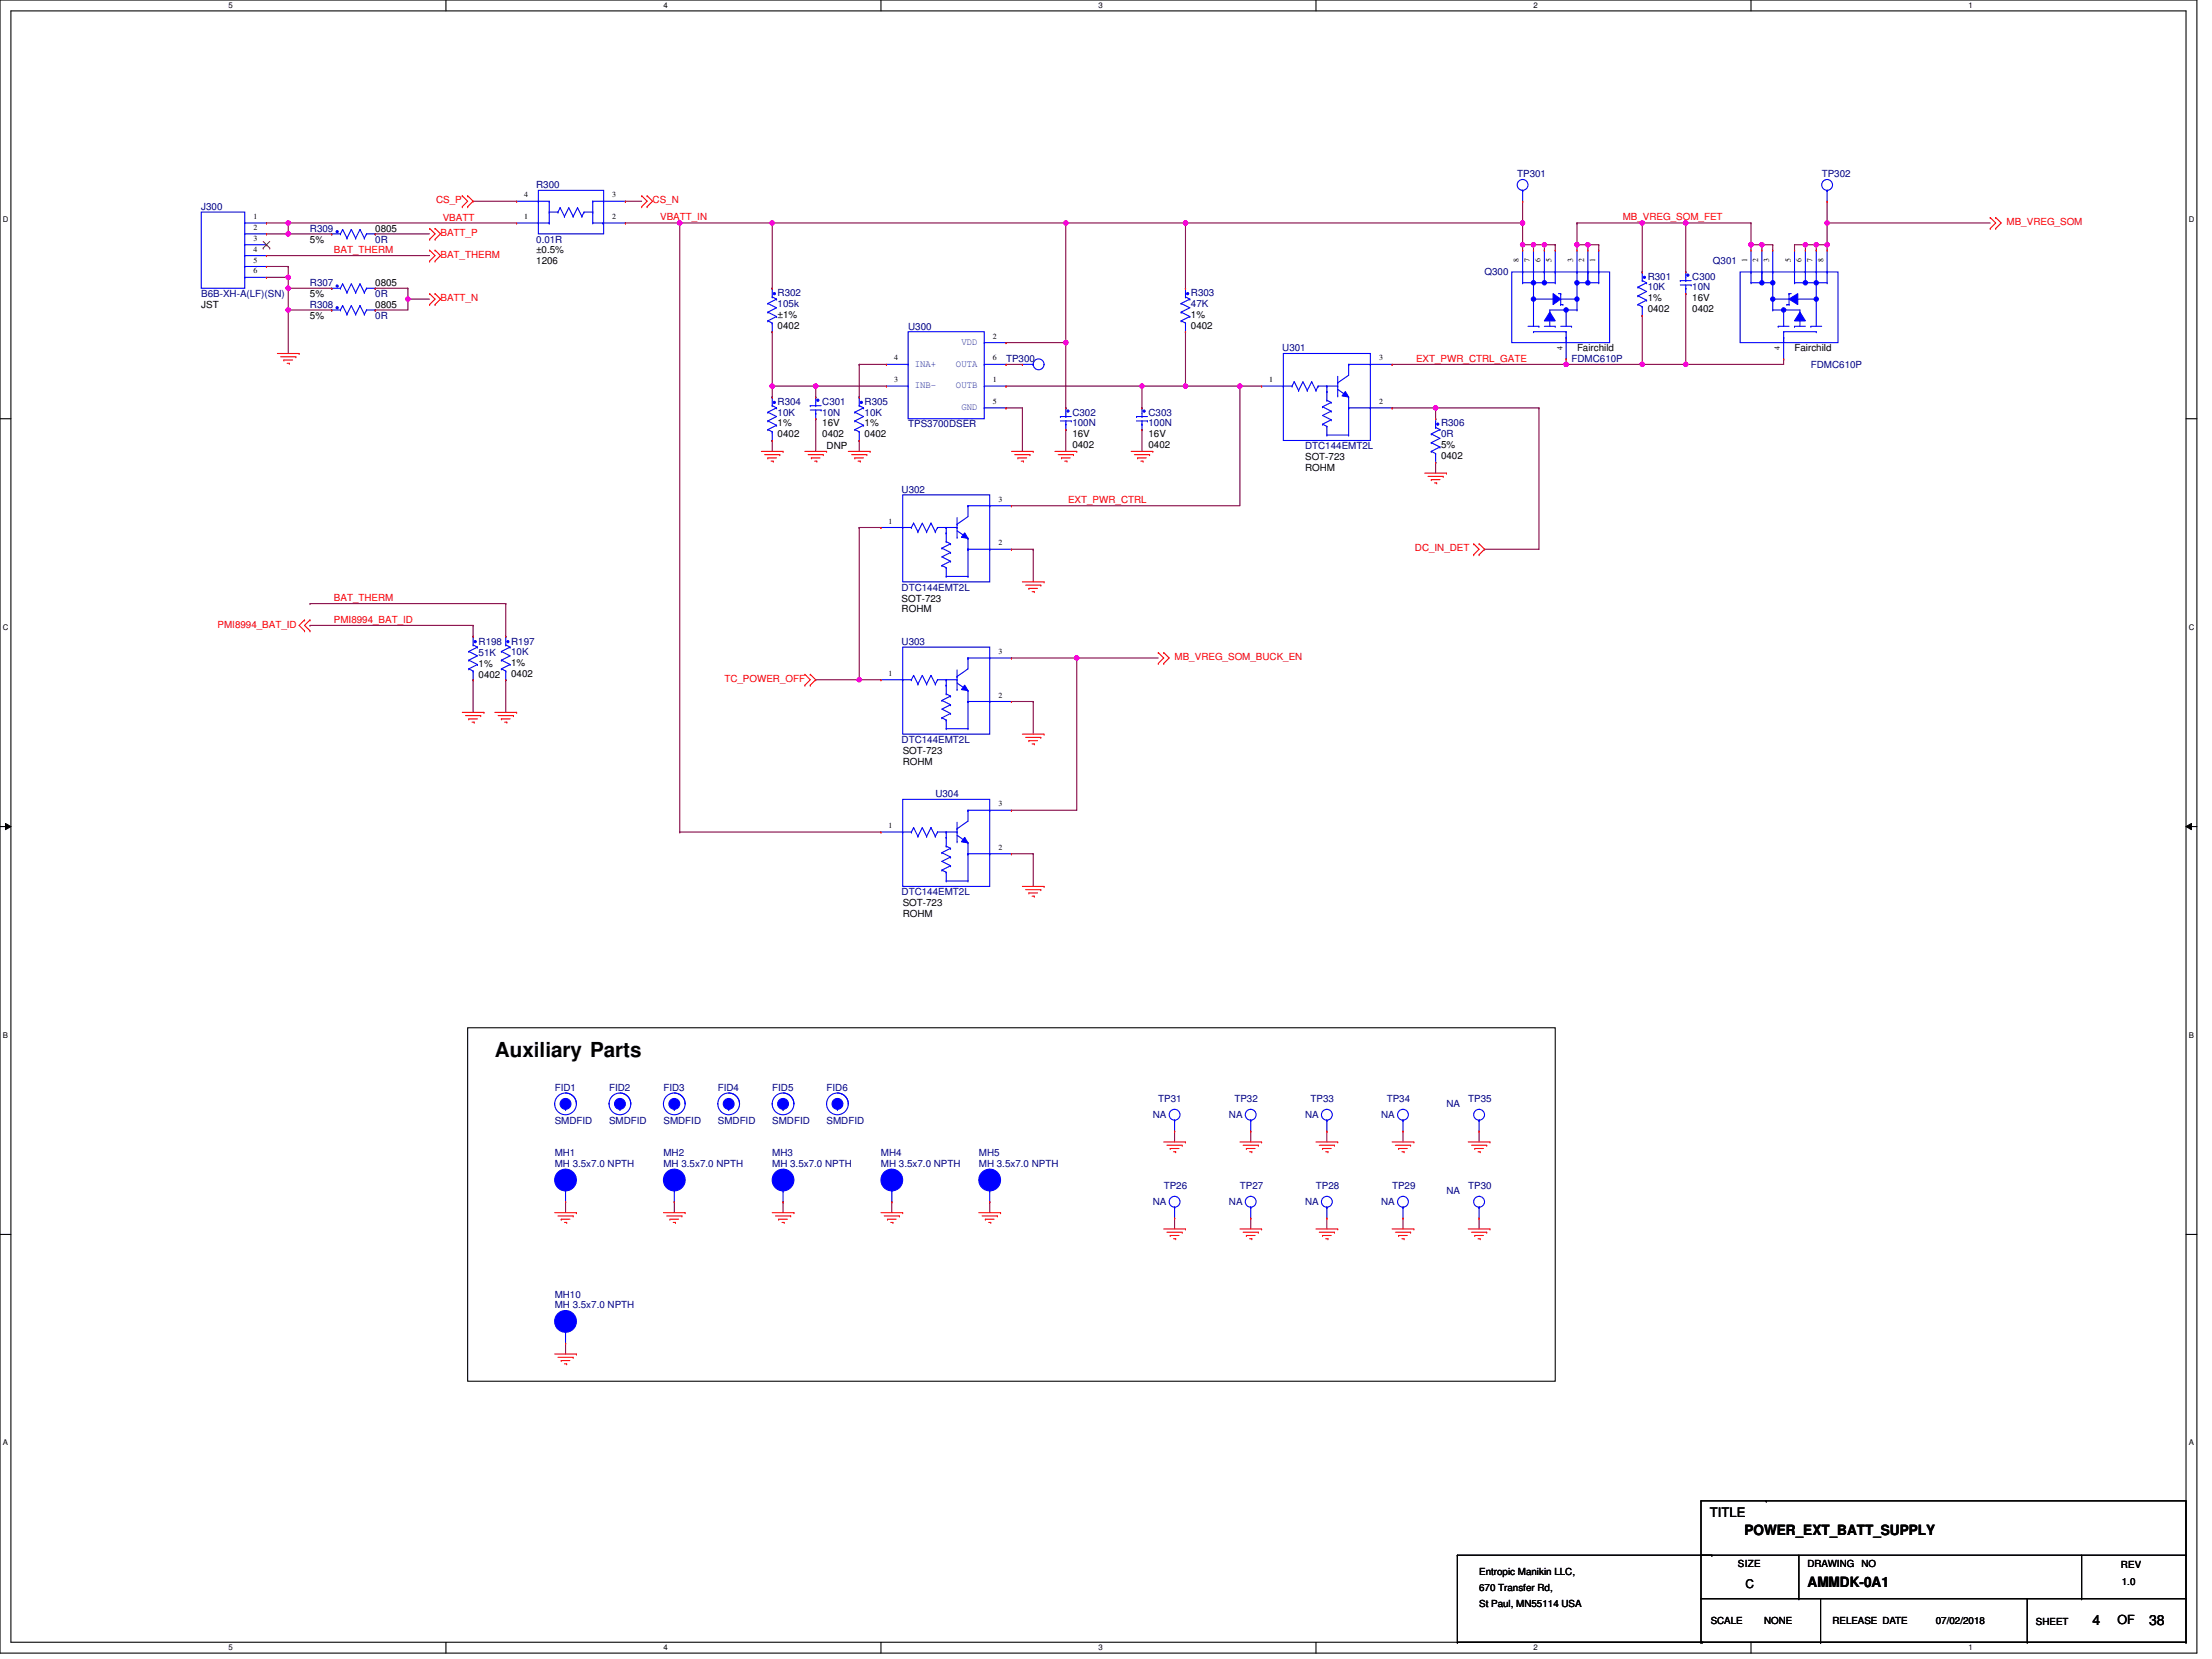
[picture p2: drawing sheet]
<svg xmlns="http://www.w3.org/2000/svg" width="610mm" height="457mm" viewBox="0 0 610 457" stroke-linecap="round" stroke-linejoin="round" font-family="sans-serif">
<defs><g id="words">
<text font-size="5.7" x="136.4" y="291.4">Auxiliary Parts</text>
<g font-size="3.9">
<text x="480.8" y="423.1">POWER_EXT_BATT_SUPPLY</text>
<text x="498.1" y="437.2">AMMDK-0A1</text>
<text x="576.7" y="447.7">4</text>
<text x="592.3" y="447.7">38</text>
</g>
<text font-size="3.6" x="471.2" y="418.1">TITLE</text>
<text font-size="3.5" x="583.6" y="447.6">OF</text>
<text font-size="3.3" x="481.1" y="437.6">C</text>
<g font-size="2.7" fill="#000080">
<text x="147.8" y="51.9">R300</text>
<text x="418.1" y="48.9">TP301</text>
<text x="502" y="48.9">TP302</text>
<text x="55.5" y="57.9">J300</text>
<text x="85.4" y="63.9">R309</text>
<text x="103.4" y="66.9">0R</text>
<text x="147.8" y="66.9">0.01R</text>
<text x="409.1" y="75.9">Q300</text>
<text x="454.1" y="77">R301</text>
<text x="466.4" y="77">C300</text>
<text x="472.1" y="72.9">Q301</text>
<text x="55.5" y="81.9">B6B-XH-A(LF)(SN)</text>
<text x="85.4" y="78.8">R307</text>
<text x="103.4" y="81.9">0R</text>
<text x="214.3" y="81.5">R302</text>
<text x="328.2" y="81.5">R303</text>
<text x="454.1" y="80.1">10K</text>
<text x="466.4" y="80.1">10N</text>
<text x="85.4" y="84.8">R308</text>
<text x="103.4" y="87.8">0R</text>
<text x="214.3" y="84.5">105k</text>
<text x="328.2" y="84.5">47K</text>
<text x="250.3" y="90.8">U300</text>
<text x="277.3" y="99.8">TP300</text>
<text x="353.4" y="96.8">U301</text>
<text x="433.1" y="99.8">FDMC610P</text>
<text x="499" y="101.3">FDMC610P</text>
<text x="214.3" y="111.5">R304</text>
<text x="226.6" y="111.5">C301</text>
<text x="238.3" y="111.5">R305</text>
<text x="214.3" y="114.5">10K</text>
<text x="226.6" y="114.5">10N</text>
<text x="238.3" y="114.5">10K</text>
<text x="250.3" y="117.8">TPS3700DSER</text>
<text x="295.5" y="114.5">C302</text>
<text x="295.5" y="117.5">100N</text>
<text x="316.5" y="114.5">C303</text>
<text x="316.5" y="117.5">100N</text>
<text x="397.1" y="117.5">R306</text>
<text x="359.7" y="123.8">DTC144EMT2L</text>
<text x="397.1" y="120.5">0R</text>
<text x="248.5" y="135.8">U302</text>
<text x="248.5" y="162.8">DTC144EMT2L</text>
<text x="131.9" y="177.8">R198</text>
<text x="140.9" y="177.8">R197</text>
<text x="248.5" y="177.8">U303</text>
<text x="131.9" y="180.8">51K</text>
<text x="140.9" y="180.5">10K</text>
<text x="248.5" y="204.7">DTC144EMT2L</text>
<text x="257.8" y="219.7">U304</text>
<text x="248.5" y="246.7">DTC144EMT2L</text>
<text x="152.9" y="300.6">FID1</text>
<text x="167.9" y="300.6">FID2</text>
<text x="182.8" y="300.6">FID3</text>
<text x="197.8" y="300.6">FID4</text>
<text x="212.8" y="300.6">FID5</text>
<text x="227.8" y="300.6">FID6</text>
<text x="319.2" y="303.6">TP31</text>
<text x="340.2" y="303.6">TP32</text>
<text x="361.2" y="303.6">TP33</text>
<text x="382.2" y="303.6">TP34</text>
<text x="398.6" y="305.1">NA</text>
<text x="404.6" y="303.6">TP35</text>
<text x="152.9" y="309.6">SMDFID</text>
<text x="167.9" y="309.6">SMDFID</text>
<text x="182.8" y="309.6">SMDFID</text>
<text x="197.8" y="309.6">SMDFID</text>
<text x="212.8" y="309.6">SMDFID</text>
<text x="227.8" y="309.6">SMDFID</text>
<text x="317.7" y="308.1">NA</text>
<text x="338.7" y="308.1">NA</text>
<text x="359.7" y="308.1">NA</text>
<text x="380.6" y="308.1">NA</text>
<text x="152.9" y="318.6">MH1</text>
<text x="152.9" y="321.6">MH 3.5x7.0 NPTH</text>
<text x="182.8" y="318.6">MH2</text>
<text x="182.8" y="321.6">MH 3.5x7.0 NPTH</text>
<text x="212.8" y="318.6">MH3</text>
<text x="212.8" y="321.6">MH 3.5x7.0 NPTH</text>
<text x="242.8" y="318.6">MH4</text>
<text x="242.8" y="321.6">MH 3.5x7.0 NPTH</text>
<text x="269.8" y="318.6">MH5</text>
<text x="269.8" y="321.6">MH 3.5x7.0 NPTH</text>
<text x="320.7" y="327.6">TP26</text>
<text x="341.7" y="327.6">TP27</text>
<text x="362.7" y="327.6">TP28</text>
<text x="383.6" y="327.6">TP29</text>
<text x="398.6" y="329.1">NA</text>
<text x="404.6" y="327.6">TP30</text>
<text x="317.7" y="332.1">NA</text>
<text x="338.7" y="332.1">NA</text>
<text x="359.7" y="332.1">NA</text>
<text x="380.6" y="332.1">NA</text>
<text x="152.9" y="357.6">MH10</text>
<text x="152.9" y="360.6">MH 3.5x7.0 NPTH</text>
</g>
<g font-size="2.7" fill="#f00">
<text x="120.2" y="56.1">CS_P</text>
<text x="179.8" y="56.1">CS_N</text>
<text x="121.4" y="65.1">BATT_P</text>
<text x="122" y="60.8">VBATT</text>
<text x="181.9" y="60.7">VBATT_IN</text>
<text x="447.2" y="60.7">MB_VREG_SOM_FET</text>
<text x="553" y="62.1">MB_VREG_SOM</text>
<text x="92" y="69.7">BAT_THERM</text>
<text x="121.4" y="71.1">BAT_THERM</text>
<text x="121.4" y="83">BATT_N</text>
<text x="390.2" y="99.7">EXT_PWR_CTRL_GATE</text>
<text x="294.3" y="138.7">EXT_PWR_CTRL</text>
<text x="389.9" y="152">DC_IN_DET</text>
<text x="92" y="165.6">BAT_THERM</text>
<text x="60" y="173">PMI8994_BAT_ID</text>
<text x="92" y="171.6">PMI8994_BAT_ID</text>
<text x="323.7" y="181.9">MB_VREG_SOM_BUCK_EN</text>
<text x="199.6" y="187.9">TC_POWER_OFF</text>
</g>
<g font-size="2.7">
<text x="103.4" y="63.9">0805</text>
<text x="85.4" y="66.9">5%</text>
<text x="147.8" y="69.9">±0.5%</text>
<text x="147.8" y="72.9">1206</text>
<text x="85.4" y="81.9">5%</text>
<text x="103.4" y="78.8">0805</text>
<text x="454.1" y="83">1%</text>
<text x="466.4" y="83">16V</text>
<text x="55.5" y="84.8">JST</text>
<text x="85.4" y="87.8">5%</text>
<text x="103.4" y="84.8">0805</text>
<text x="214.3" y="87.5">±1%</text>
<text x="328.2" y="87.5">1%</text>
<text x="454.1" y="86">0402</text>
<text x="466.4" y="86">0402</text>
<text x="214.3" y="90.5">0402</text>
<text x="328.2" y="90.5">0402</text>
<text x="434.6" y="96.8">Fairchild</text>
<text x="494.5" y="96.8">Fairchild</text>
<text x="214.3" y="117.5">1%</text>
<text x="226.6" y="117.5">16V</text>
<text x="238.3" y="117.5">1%</text>
<text x="214.3" y="120.5">0402</text>
<text x="226.6" y="120.5">0402</text>
<text x="227.8" y="123.8">DNP</text>
<text x="238.3" y="120.5">0402</text>
<text x="295.5" y="120.5">16V</text>
<text x="295.5" y="123.5">0402</text>
<text x="316.5" y="120.5">16V</text>
<text x="316.5" y="123.5">0402</text>
<text x="397.1" y="123.5">5%</text>
<text x="359.7" y="126.8">SOT-723</text>
<text x="359.7" y="129.8">ROHM</text>
<text x="397.1" y="126.5">0402</text>
<text x="248.5" y="165.8">SOT-723</text>
<text x="248.5" y="168.8">ROHM</text>
<text x="131.9" y="183.7">1%</text>
<text x="140.9" y="183.5">1%</text>
<text x="131.9" y="186.8">0402</text>
<text x="140.9" y="186.4">0402</text>
<text x="248.8" y="207.7">SOT-723</text>
<text x="248.8" y="210.7">ROHM</text>
<text x="248.8" y="249.7">SOT-723</text>
<text x="248.8" y="252.7">ROHM</text>
<text x="479" y="431.9">SIZE</text>
<text x="498.1" y="431.9">DRAWING</text>
<text x="513" y="431.9">NO</text>
<text x="407.6" y="434">Entropic Manikin LLC,</text>
<text x="584.5" y="432.2">REV</text>
<text x="584.8" y="436.7">1.0</text>
<text x="407.6" y="438.5">670 Transfer Rd,</text>
<text x="407.6" y="443">St Paul, MN55114 USA</text>
<text x="471.5" y="447.5">SCALE</text>
<text x="486.2" y="447.5">NONE</text>
<text x="505" y="447.5">RELEASE DATE</text>
<text x="533.5" y="447.5">07/02/2018</text>
<text x="561.1" y="447.8">SHEET</text>
</g>
<g font-size="2.7" fill="#004080">
<text x="265" y="95.1">VDD</text>
<text x="252.1" y="101.1">INA+</text>
<text x="263.5" y="101.1">OUTA</text>
<text x="252.1" y="107.1">INB-</text>
<text x="263.5" y="107.1">OUTB</text>
<text x="265" y="113.1">GND</text>
</g>
<g font-size="2.2">
<text x="62.9" y="2.3">5</text>
<text x="182.8" y="2.3">4</text>
<text x="302.7" y="2.3">3</text>
<text x="422.6" y="2.3">2</text>
<text x="542.5" y="2.3">1</text>
<text x="144.5" y="54.4">4</text>
<text x="168.8" y="54.4">3</text>
<text x=".8" y="61.1">D</text>
<text x="69.8" y="60.4">1</text>
<text x="69.8" y="63.4">2</text>
<text x="144.5" y="60.4">1</text>
<text x="168.8" y="60.4">2</text>
<text x="603.2" y="61.1">D</text>
<text x="69.8" y="66.4">3</text>
<text x="69.8" y="69.4">4</text>
<text x="69.8" y="72.3">5</text>
<text x="69.8" y="75.3">6</text>
<text x="418.6" y="72.2" transform="rotate(-90 418.6 72.2)">8</text>
<text x="421.6" y="72.2" transform="rotate(-90 421.6 72.2)">7</text>
<text x="424.6" y="72.2" transform="rotate(-90 424.6 72.2)">6</text>
<text x="427.6" y="72.2" transform="rotate(-90 427.6 72.2)">5</text>
<text x="433.6" y="72.2" transform="rotate(-90 433.6 72.2)">3</text>
<text x="436.6" y="72.2" transform="rotate(-90 436.6 72.2)">2</text>
<text x="439.6" y="72.2" transform="rotate(-90 439.6 72.2)">1</text>
<text x="481.5" y="72.2" transform="rotate(-90 481.5 72.2)">1</text>
<text x="484.5" y="72.2" transform="rotate(-90 484.5 72.2)">2</text>
<text x="487.5" y="72.2" transform="rotate(-90 487.5 72.2)">3</text>
<text x="493.5" y="72.2" transform="rotate(-90 493.5 72.2)">5</text>
<text x="496.5" y="72.2" transform="rotate(-90 496.5 72.2)">6</text>
<text x="499.5" y="72.2" transform="rotate(-90 499.5 72.2)">7</text>
<text x="502.5" y="72.2" transform="rotate(-90 502.5 72.2)">8</text>
<text x="273.7" y="93.3">2</text>
<text x="246.4" y="99.3">4</text>
<text x="273.7" y="99.3">6</text>
<text x="380.1" y="99.3">3</text>
<text x="430.6" y="96.5" transform="rotate(-90 430.6 96.5)">4</text>
<text x="490.5" y="96.5" transform="rotate(-90 490.5 96.5)">4</text>
<text x="246.4" y="105.3">3</text>
<text x="273.7" y="105.3">1</text>
<text x="349.8" y="105.3">1</text>
<text x="273.7" y="111.3">5</text>
<text x="380.1" y="111.3">2</text>
<text x="275.2" y="138.3">3</text>
<text x="244.9" y="144.3">1</text>
<text x="275.2" y="150.3">2</text>
<text x=".8" y="173.5">C</text>
<text x="603.2" y="173.5">C</text>
<text x="275.2" y="180.2">3</text>
<text x="244.9" y="186.2">1</text>
<text x="275.2" y="192.2">2</text>
<text x="275.2" y="222.2">3</text>
<text x="244.9" y="228.2">1</text>
<text x="275.2" y="234.2">2</text>
<text x=".8" y="285.9">B</text>
<text x="603.2" y="285.9">B</text>
<text x=".8" y="398.3">A</text>
<text x="603.2" y="398.3">A</text>
<text x="62.9" y="454.8">5</text>
<text x="182.8" y="454.8">4</text>
<text x="302.7" y="454.8">3</text>
<text x="422.6" y="454.8">2</text>
<text x="542.5" y="454.8">1</text>
</g>
</g></defs>
<path d="M0 0h605.4v455.6h-605.4zM3 3h599.4v449.6h-599.4z" fill="none" stroke="#000" stroke-width=".3"/>
<g fill="#fff">
<path d="M62.9 .3h1.2v2.4h-1.2z"/>
<path d="M62.9 452.9h1.2v2.4h-1.2z"/>
</g>
<path d="M122.9 0v3M122.9 452.6v3" fill="none" stroke="#000" stroke-width=".3"/>
<g fill="#fff">
<path d="M182.8 .3h1.2v2.4h-1.2z"/>
<path d="M182.8 452.9h1.2v2.4h-1.2z"/>
</g>
<path d="M242.8 0v3M242.8 452.6v3" fill="none" stroke="#000" stroke-width=".3"/>
<g fill="#fff">
<path d="M302.7 .3h1.2v2.4h-1.2z"/>
<path d="M302.7 452.9h1.2v2.4h-1.2z"/>
</g>
<path d="M362.7 0v3M362.7 452.6v3" fill="none" stroke="#000" stroke-width=".3"/>
<g fill="#fff">
<path d="M422.6 .3h1.2v2.4h-1.2z"/>
<path d="M422.6 452.9h1.2v2.4h-1.2z"/>
</g>
<path d="M482.6 0v3M482.6 452.6v3" fill="none" stroke="#000" stroke-width=".3"/>
<g fill="#fff">
<path d="M542.5 .3h1.2v2.4h-1.2z"/>
<path d="M542.5 452.9h1.2v2.4h-1.2z"/>
<path d="M.8 59.2h1.5v2.4h-1.5z"/>
<path d="M603.2 59.2h1.5v2.4h-1.5z"/>
<path d="M.8 171.6h1.5v2.4h-1.5z"/>
<path d="M603.2 171.6h1.5v2.4h-1.5z"/>
</g>
<path d="M0 115.4h3M602.4 115.4h3" fill="none" stroke="#000" stroke-width=".3"/>
<g fill="#fff">
<path d="M.8 284h1.4v2.4h-1.4z"/>
<path d="M603.2 284h1.4v2.4h-1.4z"/>
</g>
<path d="M0 227.8h3M602.4 227.8h3" fill="none" stroke="#000" stroke-width=".3"/>
<path d="M1.5 226.9l1.5 .9-1.5 .9zM602.4 227.8l1.5-.9v1.8z" fill="#000"/>
<path d="M1.5 226.9l1.5 .9-1.5 .9zM602.4 227.8l1.5-.9v1.8z" fill="none" stroke="#000" stroke-width=".28"/>
<g fill="#fff">
<path d="M.8 396.4h1.4v2.4h-1.4z"/>
<path d="M603.2 396.4h1.4v2.4h-1.4z"/>
</g>
<path d="M128.9 283.2h299.7v97.4h-299.7zM0 340.2h3M602.4 340.2h3" fill="none" stroke="#000" stroke-width=".3"/>
<g fill="none" stroke="#800040" stroke-width=".3">
<path d="M79.4 85.4h.1M79.4 85.4v12M224.8 115.4h.1M224.8 115.4v9M281.7 112.4h.1M281.7 112.4v12M293.7 118.4h.1M293.7 118.4v6M314.7 118.4h.1M314.7 118.4v6M212.8 121.4h.1M212.8 121.4v3"/>
<path d="M236.8 121.4h.1M236.8 121.4v3M395.6 127.4h.1M395.6 127.4v3M284.7 151.4h.1M284.7 151.4v9M284.7 193.3h.1M284.7 193.3v9M284.7 235.3h.1M284.7 235.3v9"/>
</g>
<circle cx="79.4" cy="85.4" r=".59" fill="#f0f"/>
<circle cx="79.4" cy="85.4" r=".59" fill="none" stroke="#f0f" stroke-width=".3"/>
<g fill="none" stroke="#800040" stroke-width=".3">
<path d="M341.7 106.4h.1M341.7 106.4v33h-63M278.7 139.4h.1M236.8 145.4h.1M236.8 145.4h6M236.8 145.4v41.9M130.4 187.3h.1M130.4 187.3v9M139.4 187.3h.1M139.4 187.3v9M278.7 193.3h.1M278.7 193.3h6"/>
<path d="M296.7 181.3h.1M296.7 181.3v42h-18M278.7 223.3h.1M278.7 235.3h.1M278.7 235.3h6"/>
</g>
<circle cx="341.7" cy="106.4" r=".59" fill="#f0f"/>
<circle cx="341.7" cy="106.4" r=".59" fill="none" stroke="#f0f" stroke-width=".3"/>
<g fill="none" stroke="#800040" stroke-width=".3">
<path d="M293.7 61.4h.1M293.7 61.4v51M277.3 94.4h.1M277.3 94.4h16.4M293.7 94.4h.1M224.8 106.4h.1M224.8 106.4v3M236.8 100.4h.1M236.8 100.4h7.5M236.8 100.4v9M277.3 112.4h.1M277.3 112.4h4.4"/>
<path d="M395.6 112.4h.1M395.6 112.4v3M278.7 151.4h.1M278.7 151.4h6"/>
</g>
<circle cx="293.7" cy="94.4" r=".59" fill="#f0f"/>
<circle cx="293.7" cy="94.4" r=".59" fill="none" stroke="#f0f" stroke-width=".3"/>
<path d="M326.7 61.4h.1M326.7 61.4v18M326.7 91.4h.1M326.7 91.4v15M277.3 100.4h.1M277.3 100.4h4.4" fill="none" stroke="#800040" stroke-width=".3"/>
<circle cx="326.7" cy="106.4" r=".59" fill="#f0f"/>
<circle cx="326.7" cy="106.4" r=".59" fill="none" stroke="#f0f" stroke-width=".3"/>
<path d="M422.6 67.4h.1M422.6 67.4v1.5M425.6 67.4h.1M425.6 67.4v1.5M437.6 67.4h.1M437.6 67.4v1.5M314.7 106.4h.1M314.7 106.4v6" fill="none" stroke="#800040" stroke-width=".3"/>
<circle cx="437.6" cy="67.4" r=".6" fill="#f0f"/>
<circle cx="437.6" cy="67.4" r=".6" fill="none" stroke="#f0f" stroke-width=".3"/>
<path d="M464.6 61.4h.1M464.6 61.4v13.5M452.6 86.9h.1M452.6 86.9v13.5M464.6 80.9h.1M464.6 80.9v19.5M452.6 100.4h.1M452.6 100.4h39M464.6 100.4h.1" fill="none" stroke="#800040" stroke-width=".3"/>
<circle cx="464.6" cy="100.4" r=".59" fill="#f0f"/>
<circle cx="464.6" cy="100.4" r=".59" fill="none" stroke="#f0f" stroke-width=".3"/>
<circle cx="452.6" cy="100.4" r=".6" fill="#f0f"/>
<circle cx="452.6" cy="100.4" r=".6" fill="none" stroke="#f0f" stroke-width=".3"/>
<path d="M485.6 67.4h.1M485.6 67.4v1.5M497.5 67.4h.1M497.5 67.4v1.5M500.5 67.4h.1M500.5 67.4v1.5" fill="none" stroke="#800040" stroke-width=".3"/>
<circle cx="500.5" cy="67.4" r=".59" fill="#f0f"/>
<circle cx="500.5" cy="67.4" r=".59" fill="none" stroke="#f0f" stroke-width=".3"/>
<path d="M503.5 61.4h.1M503.5 61.4v6" fill="none" stroke="#800040" stroke-width=".3"/>
<circle cx="503.5" cy="67.4" r=".59" fill="#f0f"/>
<circle cx="503.5" cy="67.4" r=".59" fill="none" stroke="#f0f" stroke-width=".3"/>
<path d="M419.6 55.5h.1M419.6 55.5v5.9M503.5 55.5h.1M503.5 55.5v5.9M452.6 61.4h.1M452.6 61.4v13.5M503.5 61.4h.1M503.5 61.4h45" fill="none" stroke="#800040" stroke-width=".3"/>
<circle cx="503.5" cy="61.4" r=".59" fill="#f0f"/>
<circle cx="503.5" cy="61.4" r=".59" fill="none" stroke="#f0f" stroke-width=".3"/>
<path d="M73.4 61.4h.1M73.4 61.4h6" fill="none" stroke="#800040" stroke-width=".3"/>
<circle cx="79.4" cy="61.4" r=".59" fill="#f0f"/>
<circle cx="79.4" cy="61.4" r=".59" fill="none" stroke="#f0f" stroke-width=".3"/>
<path d="M73.4 64.5h.1M79.4 61.4h.1M79.4 61.4v3.1h-6" fill="none" stroke="#800040" stroke-width=".3"/>
<circle cx="79.4" cy="64.4" r=".59" fill="#f0f"/>
<circle cx="79.4" cy="64.4" r=".59" fill="none" stroke="#f0f" stroke-width=".3"/>
<path d="M73.4 73.4h.1M73.4 76.4h.1M73.4 73.4h6M79.4 73.4h.1M79.4 73.4v3h-6" fill="none" stroke="#800040" stroke-width=".3"/>
<circle cx="79.4" cy="76.4" r=".59" fill="#f0f"/>
<circle cx="79.4" cy="76.4" r=".59" fill="none" stroke="#f0f" stroke-width=".3"/>
<path d="M130.4 55.5h.1M130.4 55.5h12M73.4 70.4h.1M73.4 70.4h45M79.4 61.4h.1M79.4 79.4h.1M79.4 61.4h63M79.4 79.4h12M212.8 61.4h.1M212.8 61.4v18" fill="none" stroke="#800040" stroke-width=".3"/>
<circle cx="79.4" cy="79.4" r=".59" fill="#f0f"/>
<circle cx="79.4" cy="79.4" r=".59" fill="none" stroke="#f0f" stroke-width=".3"/>
<path d="M112.4 82.4h.1M112.4 82.4h6" fill="none" stroke="#800040" stroke-width=".3"/>
<circle cx="112.4" cy="82.4" r=".59" fill="#f0f"/>
<circle cx="112.4" cy="82.4" r=".59" fill="none" stroke="#f0f" stroke-width=".3"/>
<path d="M79.4 85.4h.1M79.4 85.4h12M383.6 100.4h.1M383.6 100.4h48" fill="none" stroke="#800040" stroke-width=".3"/>
<circle cx="431.6" cy="100.4" r=".6" fill="#f0f"/>
<circle cx="431.6" cy="100.4" r=".6" fill="none" stroke="#f0f" stroke-width=".3"/>
<g fill="none" stroke="#800040" stroke-width=".3">
<path d="M79.4 64.5h.1M79.4 64.5h12M103.4 64.5h.1M103.4 79.4h.1M103.4 64.5h15M103.4 79.4h9M112.4 79.4h.1M112.4 79.4v6h-9M172.3 61.4h.1M172.3 61.4h15M187.3 61.4h.1M187.3 61.4v167.9"/>
<path d="M103.4 85.4h.1M112.4 82.4h.1M85.4 166.3h.1M85.4 166.3h54M130.4 172.3h.1M130.4 172.3v3M139.4 166.3h.1M139.4 166.3v9M187.3 229.3h.1M187.3 229.3h55.5"/>
</g>
<circle cx="187.3" cy="61.4" r=".59" fill="#f0f"/>
<circle cx="187.3" cy="61.4" r=".59" fill="none" stroke="#f0f" stroke-width=".3"/>
<path d="M187.3 61.4h.1M187.3 61.4h106.4M212.8 61.4h.1" fill="none" stroke="#800040" stroke-width=".3"/>
<circle cx="212.8" cy="61.4" r=".6" fill="#f0f"/>
<circle cx="212.8" cy="61.4" r=".6" fill="none" stroke="#f0f" stroke-width=".3"/>
<path d="M224.8 106.4h.1M224.8 106.4h19.5" fill="none" stroke="#800040" stroke-width=".3"/>
<circle cx="224.8" cy="106.4" r=".59" fill="#f0f"/>
<circle cx="224.8" cy="106.4" r=".59" fill="none" stroke="#f0f" stroke-width=".3"/>
<path d="M212.8 106.4h.1M212.8 106.4h12" fill="none" stroke="#800040" stroke-width=".3"/>
<circle cx="212.8" cy="106.4" r=".6" fill="#f0f"/>
<circle cx="212.8" cy="106.4" r=".6" fill="none" stroke="#f0f" stroke-width=".3"/>
<path d="M224.8 187.3h.1M224.8 187.3h12" fill="none" stroke="#800040" stroke-width=".3"/>
<circle cx="236.8" cy="187.3" r=".59" fill="#f0f"/>
<circle cx="236.8" cy="187.3" r=".59" fill="none" stroke="#f0f" stroke-width=".3"/>
<path d="M277.3 106.4h.1M277.3 106.4h70.4M314.7 106.4h.1M326.7 106.4h.1M341.7 106.4h.1M236.8 187.3h.1M236.8 187.3h6" fill="none" stroke="#800040" stroke-width=".3"/>
<circle cx="314.7" cy="106.4" r=".59" fill="#f0f"/>
<circle cx="314.7" cy="106.4" r=".59" fill="none" stroke="#f0f" stroke-width=".3"/>
<path d="M278.7 181.3h.1M278.7 181.3h40.5M296.7 181.3h.1" fill="none" stroke="#800040" stroke-width=".3"/>
<circle cx="296.7" cy="181.3" r=".59" fill="#f0f"/>
<circle cx="296.7" cy="181.3" r=".59" fill="none" stroke="#f0f" stroke-width=".3"/>
<path d="M293.7 61.4h.1M293.7 61.4h33" fill="none" stroke="#800040" stroke-width=".3"/>
<circle cx="326.7" cy="61.4" r=".59" fill="#f0f"/>
<circle cx="326.7" cy="61.4" r=".59" fill="none" stroke="#f0f" stroke-width=".3"/>
<circle cx="293.7" cy="61.4" r=".59" fill="#f0f"/>
<circle cx="293.7" cy="61.4" r=".59" fill="none" stroke="#f0f" stroke-width=".3"/>
<path d="M326.7 61.4h.1M326.7 61.4h92.9" fill="none" stroke="#800040" stroke-width=".3"/>
<circle cx="419.6" cy="61.4" r=".59" fill="#f0f"/>
<circle cx="419.6" cy="61.4" r=".59" fill="none" stroke="#f0f" stroke-width=".3"/>
<path d="M419.6 61.4h.1M419.6 61.4v6" fill="none" stroke="#800040" stroke-width=".3"/>
<circle cx="419.6" cy="67.4" r=".59" fill="#f0f"/>
<circle cx="419.6" cy="67.4" r=".59" fill="none" stroke="#f0f" stroke-width=".3"/>
<path d="M383.6 112.4h.1M383.6 112.4h40.5M395.6 112.4h.1" fill="none" stroke="#800040" stroke-width=".3"/>
<circle cx="395.6" cy="112.4" r=".59" fill="#f0f"/>
<circle cx="395.6" cy="112.4" r=".59" fill="none" stroke="#f0f" stroke-width=".3"/>
<path d="M419.6 67.4h.1M419.6 67.4v1.5M419.6 67.4h6M422.6 67.4h.1M424.1 112.4h.1M424.1 112.4v39h-15M409.1 151.4h.1" fill="none" stroke="#800040" stroke-width=".3"/>
<circle cx="425.6" cy="67.4" r=".59" fill="#f0f"/>
<circle cx="425.6" cy="67.4" r=".59" fill="none" stroke="#f0f" stroke-width=".3"/>
<circle cx="422.6" cy="67.4" r=".6" fill="#f0f"/>
<circle cx="422.6" cy="67.4" r=".6" fill="none" stroke="#f0f" stroke-width=".3"/>
<path d="M425.6 67.4h.1M425.6 67.4h3M428.6 67.4h.1M428.6 67.4v1.5M434.6 67.4h.1M434.6 67.4v1.5" fill="none" stroke="#800040" stroke-width=".3"/>
<circle cx="434.6" cy="67.4" r=".59" fill="#f0f"/>
<circle cx="434.6" cy="67.4" r=".59" fill="none" stroke="#f0f" stroke-width=".3"/>
<path d="M434.6 67.4h.1M434.6 67.4h6M437.6 67.4h.1M440.6 67.4h.1M440.6 67.4v1.5M482.6 61.4h.1M482.6 61.4v6" fill="none" stroke="#800040" stroke-width=".3"/>
<circle cx="482.6" cy="67.4" r=".6" fill="#f0f"/>
<circle cx="482.6" cy="67.4" r=".6" fill="none" stroke="#f0f" stroke-width=".3"/>
<path d="M452.6 61.4h.1M452.6 61.4h30M464.6 61.4h.1" fill="none" stroke="#800040" stroke-width=".3"/>
<circle cx="464.6" cy="61.4" r=".59" fill="#f0f"/>
<circle cx="464.6" cy="61.4" r=".59" fill="none" stroke="#f0f" stroke-width=".3"/>
<circle cx="452.6" cy="61.4" r=".6" fill="#f0f"/>
<circle cx="452.6" cy="61.4" r=".6" fill="none" stroke="#f0f" stroke-width=".3"/>
<path d="M434.6 61.4h.1M434.6 61.4h18M434.6 61.4v6M482.6 67.4h.1M482.6 67.4v1.5M482.6 67.4h5.9M485.6 67.4h.1" fill="none" stroke="#800040" stroke-width=".3"/>
<circle cx="485.6" cy="67.4" r=".59" fill="#f0f"/>
<circle cx="485.6" cy="67.4" r=".59" fill="none" stroke="#f0f" stroke-width=".3"/>
<path d="M488.5 67.4h.1M488.5 67.4v1.5M494.5 67.4h.1M494.5 67.4v1.5M494.5 67.4h3" fill="none" stroke="#800040" stroke-width=".3"/>
<circle cx="497.5" cy="67.4" r=".6" fill="#f0f"/>
<circle cx="497.5" cy="67.4" r=".6" fill="none" stroke="#f0f" stroke-width=".3"/>
<g fill="none" stroke="#800040" stroke-width=".3">
<path d="M172.3 55.5h.1M172.3 55.5h4.5M79.4 76.4h.1M79.4 79.4h.1M79.4 76.4v9M497.5 67.4h.1M497.5 67.4h6M500.5 67.4h.1M503.5 67.4h.1M503.5 67.4v1.5M212.8 91.4h.1M212.8 91.4v18"/>
<path d="M431.6 98.9h.1M431.6 98.9v1.5M491.6 98.9h.1M491.6 98.9v1.5M212.8 106.4h.1M431.6 100.4h.1M431.6 100.4h21M85.4 172.3h.1M85.4 172.3h45M323.7 311.7h.1M323.7 311.7v3M344.7 311.7h.1"/>
<path d="M344.7 311.7v3M365.7 311.7h.1M365.7 311.7v3M386.7 311.7h.1M386.7 311.7v3M407.6 311.7h.1M407.6 311.7v3M155.9 331.2h.1M155.9 331.2v3M185.8 331.2h.1M185.8 331.2v3M215.8 331.2h.1"/>
<path d="M215.8 331.2v3M245.8 331.2h.1M245.8 331.2v3M272.8 331.2h.1M272.8 331.2v3M323.7 335.7h.1M323.7 335.7v3M344.7 335.7h.1M344.7 335.7v3M365.7 335.7h.1M365.7 335.7v3M386.7 335.7h.1"/>
<path d="M386.7 335.7v3M407.6 335.7h.1M407.6 335.7v3M155.9 370.2h.1M155.9 370.2v3"/>
</g>
<g fill="none" stroke="#f00" stroke-width=".3">
<path d="M127.4 54h.1M127.4 57h.1M127.4 54l1.5 1.5-1.5 1.5M128.9 57h.1M128.9 54h.1M128.9 54l1.5 1.5-1.5 1.5M176.8 54h.1M176.8 57h.1M176.8 54l1.5 1.5-1.5 1.5M178.3 54h.1M178.3 57h.1M178.3 54l1.5 1.5-1.5 1.5"/>
<path d="M548.5 60h.1M548.5 60l1.5 1.4-1.5 1.5M550 60h.1M550 60l1.5 1.4-1.5 1.5M118.4 71.9h.1M118.4 68.9h.1M118.4 65.9h.1M118.4 62.9h.1M118.4 68.9l1.5 1.5-1.5 1.5M118.4 62.9l1.5 1.6-1.5 1.4M119.9 71.9h.1M119.9 68.9h.1"/>
<path d="M119.9 65.9h.1M119.9 62.9h.1M119.9 62.9l1.5 1.6-1.5 1.4M119.9 68.9l1.5 1.5-1.5 1.5M548.5 62.9h.1M550 62.9h.1M76.4 97.4h6M77.3 98.3h4.2M78.2 99.2h.1M78.2 99.2h2.4M81.5 98.3h.1M82.4 97.4h.1"/>
<path d="M118.4 83.9h.1M118.4 80.9h.1M118.4 80.9l1.5 1.5-1.5 1.5M119.9 83.9h.1M119.9 80.9h.1M119.9 80.9l1.5 1.5-1.5 1.5M79.1 100.1h.6M79.7 100.1h.1M209.8 124.4h6M210.7 125.3h4.2M211.6 126.2h.1M211.6 126.2h2.4"/>
<path d="M212.5 127.1h.6M213.1 127.1h.1M214.9 125.3h.1M215.8 124.4h.1M221.8 124.4h6M222.7 125.3h4.2M223.6 126.2h.1M223.6 126.2h2.4M224.5 127.1h.6M225.1 127.1h.1M226.9 125.3h.1M227.8 124.4h.1"/>
<path d="M233.8 124.4h6M234.7 125.3h4.2M235.6 126.2h.1M235.6 126.2h2.4M236.5 127.1h.6M237.1 127.1h.1M238.9 125.3h.1M239.8 124.4h.1M278.7 124.4h6M279.6 125.3h4.2M280.5 126.2h.1M280.5 126.2h2.4"/>
<path d="M281.4 127.1h.6M282 127.1h.1M283.8 125.3h.1M284.7 124.4h.1M290.7 124.4h6M291.6 125.3h4.2M292.5 126.2h.1M292.5 126.2h2.4M293.4 127.1h.6M294 127.1h.1M295.8 125.3h.1M296.7 124.4h.1"/>
<path d="M311.7 124.4h6M312.6 125.3h4.2M313.5 126.2h.1M313.5 126.2h2.4M314.4 127.1h.6M315 127.1h.1M316.8 125.3h.1M317.7 124.4h.1M392.6 130.4h6M393.5 131.3h4.2M394.4 132.2h.1M394.4 132.2h2.4"/>
<path d="M395.3 133.1h.6M395.9 133.1h.1M397.7 131.3h.1M398.6 130.4h.1M406.1 149.9h.1M406.1 152.9h.1M406.1 149.9l1.5 1.5-1.5 1.5M407.6 152.9h.1M407.6 149.9h.1M407.6 149.9l1.5 1.5-1.5 1.5M83.9 170.8h.1M83.9 173.8h.1"/>
<path d="M83.9 170.8l-1.5 1.5 1.5 1.5M85.4 170.8h.1M85.4 173.8h.1M85.4 170.8l-1.5 1.5 1.5 1.5M281.7 160.4h6M282.6 161.3h4.2M283.5 162.2h.1M283.5 162.2h2.4M284.4 163.1h.6M285 163.1h.1M286.8 161.3h.1M287.7 160.4h.1"/>
<path d="M319.2 179.8h.1M319.2 179.8l1.5 1.5-1.5 1.5M320.7 179.8h.1M320.7 179.8l1.5 1.5-1.5 1.5M127.4 196.3h6M128.3 197.2h4.2M129.2 198.1h.1M129.2 198.1h2.4M130.1 199h.6M130.7 199h.1M132.5 197.2h.1M133.4 196.3h.1"/>
<path d="M136.4 196.3h6M137.3 197.2h4.2M138.2 198.1h.1M138.2 198.1h2.4M139.1 199h.6M139.7 199h.1M141.5 197.2h.1M142.4 196.3h.1M221.8 185.8h.1M221.8 188.8h.1M221.8 185.8l1.5 1.5-1.5 1.5M223.3 188.8h.1"/>
<path d="M223.3 185.8h.1M223.3 185.8l1.5 1.5-1.5 1.5M319.2 182.8h.1M320.7 182.8h.1M281.7 202.3h6M282.6 203.2h4.2M283.5 204.1h.1M283.5 204.1h2.4M284.4 205h.6M285 205h.1M286.8 203.2h.1M287.7 202.3h.1"/>
<path d="M281.7 244.3h6M282.6 245.2h4.2M283.5 246.1h.1M283.5 246.1h2.4M284.4 247h.6M285 247h.1M286.8 245.2h.1M287.7 244.3h.1M320.7 314.7h6M321.6 315.6h4.2M322.5 316.5h.1M322.5 316.5h2.4"/>
<path d="M323.4 317.4h.6M324 317.4h.1M325.8 315.6h.1M326.7 314.7h.1M341.7 314.7h6M342.6 315.6h4.2M343.5 316.5h.1M343.5 316.5h2.4M344.4 317.4h.6M345 317.4h.1M346.8 315.6h.1M347.7 314.7h.1"/>
<path d="M362.7 314.7h6M363.6 315.6h4.2M364.5 316.5h.1M364.5 316.5h2.4M365.4 317.4h.6M366 317.4h.1M367.8 315.6h.1M368.7 314.7h.1M383.6 314.7h6M384.5 315.6h4.2M385.4 316.5h.1M385.4 316.5h2.4"/>
<path d="M386.3 317.4h.6M386.9 317.4h.1M388.7 315.6h.1M389.6 314.7h.1M404.6 314.7h6M405.5 315.6h4.2M406.4 316.5h.1M406.4 316.5h2.4M407.3 317.4h.6M407.6 311.7h.1M407.9 317.4h.1M409.7 315.6h.1"/>
<path d="M410.6 314.7h.1M152.9 334.2h6M153.8 335.1h4.2M154.7 336h.1M154.7 336h2.4M155.6 336.9h.6M156.2 336.9h.1M158 335.1h.1M158.9 334.2h.1M182.8 334.2h6M183.7 335.1h4.2M184.6 336h.1"/>
<path d="M184.6 336h2.4M185.5 336.9h.6M186.1 336.9h.1M187.9 335.1h.1M188.8 334.2h.1M212.8 334.2h6M213.7 335.1h4.2M214.6 336h.1M214.6 336h2.4M215.5 336.9h.6M216.1 336.9h.1M217.9 335.1h.1"/>
<path d="M218.8 334.2h.1M242.8 334.2h6M243.7 335.1h4.2M244.6 336h.1M244.6 336h2.4M245.5 336.9h.6M246.1 336.9h.1M247.9 335.1h.1M248.8 334.2h.1M269.8 334.2h5.9M270.7 335.1h4.1M271.6 336h.1"/>
<path d="M271.6 336h2.3M272.5 336.9h.5M273 336.9h.1M274.8 335.1h.1M275.7 334.2h.1M320.7 338.7h6M321.6 339.6h4.2M325.8 339.6h.1M326.7 338.7h.1M341.7 338.7h6M342.6 339.6h4.2M346.8 339.6h.1"/>
<path d="M347.7 338.7h.1M362.7 338.7h6M363.6 339.6h4.2M367.8 339.6h.1M368.7 338.7h.1M383.6 338.7h6M384.5 339.6h4.2M388.7 339.6h.1M389.6 338.7h.1M404.6 338.7h6M405.5 339.6h4.2M409.7 339.6h.1"/>
<path d="M410.6 338.7h.1M322.5 340.5h.1M322.5 340.5h2.4M323.4 341.4h.6M324 341.4h.1M343.5 340.5h.1M343.5 340.5h2.4M344.4 341.4h.6M345 341.4h.1M364.5 340.5h.1M364.5 340.5h2.4M365.4 341.4h.6"/>
<path d="M366 341.4h.1M385.4 340.5h.1M385.4 340.5h2.4M386.3 341.4h.6M386.9 341.4h.1M406.4 340.5h.1M406.4 340.5h2.4M407.3 341.4h.6M407.9 341.4h.1M152.9 373.2h6M153.8 374.1h4.2M154.7 375h.1"/>
<path d="M154.7 375h2.4M155.6 375.9h.6M156.2 375.9h.1M158 374.1h.1M158.9 373.2h.1"/>
</g>
<g fill="none" stroke="#000" stroke-width=".3">
<path d="M486.7 413.6h.1M401.6 428.6h.1M401.6 428.6h200.8M401.6 428.6v24M471.8 428.6h.1M495.7 428.6v12M573.7 428.6v12M602.4 428.6h.1M401.6 452.6h.1M401.6 452.6h200.8M468.8 452.6h.1M468.8 452.6v-39h133.6v39"/>
<path d="M468.8 440.6h133.6M469.1 452.6h.1M495.7 440.6h.1M501.7 452.6h.1M501.7 440.6v12M558.7 452.6h.1M558.7 440.6v12M573.7 440.6h.1M602.4 440.6h.1M602.4 452.6h.1"/>
</g>
<g fill="none" stroke="#00f" stroke-width=".3">
<path d="M200.8 305.7h.1M407.6 308.7h.1M407.6 308.7v3"/>
<circle cx="407.6" cy="307.2" r="1.49"/>
</g>
<circle cx="200.8" cy="304.2" r="1.49" fill="#00f"/>
<g fill="none" stroke="#00f" stroke-width=".3">
<path d="M200.8 301.2a2.99 2.99 0 0 1 3 3 2.99 2.99 0 0 1-3 3 2.99 2.99 0 0 1-3-3 2.99 2.99 0 0 1 3-3 2.99 2.99 0 0 1 3 3M185.8 328.2h.1M185.8 328.2v3"/>
<circle cx="200.8" cy="304.2" r="1.49"/>
</g>
<circle cx="185.8" cy="325.2" r="2.99" fill="#00f"/>
<circle cx="185.8" cy="325.2" r="2.99" fill="none" stroke="#00f" stroke-width=".3"/>
<circle cx="185.8" cy="325.2" r="1.49" fill="#00f"/>
<g fill="none" stroke="#00f" stroke-width=".3">
<path d="M215.8 305.7h.1"/>
<circle cx="185.8" cy="325.2" r="1.49"/>
</g>
<path d="M185.8 331.2h.1" fill="none" stroke="#f00" stroke-width=".3"/>
<circle cx="215.8" cy="304.2" r="1.49" fill="#00f"/>
<g fill="none" stroke="#00f" stroke-width=".3">
<path d="M215.8 301.2a2.99 2.99 0 0 1 3 3 2.99 2.99 0 0 1-3 3 2.99 2.99 0 0 1-3-3 2.99 2.99 0 0 1 3-3 2.99 2.99 0 0 1 3 3M155.9 328.2h.1M155.9 328.2v3"/>
<circle cx="215.8" cy="304.2" r="1.49"/>
</g>
<circle cx="155.9" cy="325.2" r="2.99" fill="#00f"/>
<circle cx="155.9" cy="325.2" r="2.99" fill="none" stroke="#00f" stroke-width=".3"/>
<circle cx="155.9" cy="325.2" r="1.49" fill="#00f"/>
<g fill="none" stroke="#00f" stroke-width=".3">
<path d="M313.2 114.8h.1M313.2 114.8h3M313.2 116h3M314.7 112.4h.1M314.7 118.4h.1M314.7 116.9h.1M314.7 114.8h.1M314.7 112.4v2.4M314.7 116v2.4M316.2 116h.1"/>
<circle cx="155.9" cy="325.2" r="1.49"/>
</g>
<path d="M155.9 331.2h.1" fill="none" stroke="#f00" stroke-width=".3"/>
<circle cx="315.3" cy="113.3" r=".3" fill="#00f"/>
<g fill="none" stroke="#00f" stroke-width=".3">
<path d="M185.8 305.7h.1M323.7 308.7h.1M323.7 308.7v3"/>
<circle cx="315.3" cy="113.3" r=".3"/>
<circle cx="323.7" cy="307.2" r="1.49"/>
</g>
<path d="M314.7 112.4h.1M314.7 118.4h.1M323.7 311.7h.1" fill="none" stroke="#f00" stroke-width=".3"/>
<circle cx="185.8" cy="304.2" r="1.49" fill="#00f"/>
<g fill="none" stroke="#00f" stroke-width=".3">
<path d="M185.8 301.2a2.99 2.99 0 0 1 3 3 2.99 2.99 0 0 1-3 3 2.99 2.99 0 0 1-3-3 2.99 2.99 0 0 1 3-3 2.99 2.99 0 0 1 3 3M215.8 328.2h.1M215.8 328.2v3"/>
<circle cx="185.8" cy="304.2" r="1.49"/>
</g>
<circle cx="215.8" cy="325.2" r="2.99" fill="#00f"/>
<circle cx="215.8" cy="325.2" r="2.99" fill="none" stroke="#00f" stroke-width=".3"/>
<circle cx="215.8" cy="325.2" r="1.49" fill="#00f"/>
<g fill="none" stroke="#00f" stroke-width=".3">
<path d="M353.7 97.4h24v24h-24zM347.7 106.4h8.4M353.7 106.4h.1M356.1 106.4h.1M356.7 105.2h.1M356.7 105.2l1.2 2.4M356.7 105.2l-.6 1.2M357.9 107.6h.1M357.9 107.6l1.2-2.4 1.2 2.4M360.3 107.6h.1M361.5 105.2h.1M361.5 105.2l1.2 2.4"/>
<path d="M361.5 105.2l-1.2 2.4M362.7 107.6h.1M363.3 106.4h.1M363.3 106.4h5.4M363.3 106.4l-.6 1.2M364.5 112.1h.1M364.5 116.9h.1M364.5 112.1l2.4 1.2M364.5 116.9l1.2 .6M365.7 106.4h.1M365.7 119.9h.1M365.7 107.9h.1"/>
<path d="M365.7 110.3h.1M365.7 117.5h.1M365.7 106.4v3.9M365.7 117.5v2.4M365.7 110.3l1.2 .6M365.7 119.9h6M366.9 110.9h.1M366.9 113.3h.1M366.9 115.7h.1M366.9 110.9l-2.4 1.2M366.9 113.3l-2.4 1.2 2.4 1.2M366.9 115.7l-2.4 1.2"/>
<path d="M368.7 105.5h.1M368.7 109.1h.1M368.7 106.4h.1M368.7 107.3l3 2.1M368.7 103.7v5.4M371.7 112.4h.1M371.7 100.4h.1M371.7 109.4h.1M371.7 119.9h.1M371.7 112.4h11.9M371.7 100.4h11.9M371.7 100.4v3l-3 2.1"/>
<path d="M371.7 109.4v10.5M377.7 112.4h.1M377.7 100.4h.1"/>
<circle cx="215.8" cy="325.2" r="1.49"/>
</g>
<path d="M215.8 331.2h.1" fill="none" stroke="#f00" stroke-width=".3"/>
<path d="M370.8 107.9l.9 1.5-1.8-.3z" fill="#00f"/>
<path d="M370.8 107.9l.9 1.5-1.8-.3zM170.8 305.7h.1" fill="none" stroke="#00f" stroke-width=".3"/>
<path d="M347.7 106.4h.1M383.6 112.4h.1M383.6 100.4h.1" fill="none" stroke="#f00" stroke-width=".3"/>
<circle cx="170.8" cy="304.2" r="1.49" fill="#00f"/>
<g fill="none" stroke="#00f" stroke-width=".3">
<path d="M170.8 301.2a2.99 2.99 0 0 1 3 3 2.99 2.99 0 0 1-2.9 3 2.99 2.99 0 0 1-3-3 2.99 2.99 0 0 1 2.9-3 2.99 2.99 0 0 1 3 3M245.8 328.2h.1M245.8 328.2v3"/>
<circle cx="170.8" cy="304.2" r="1.49"/>
</g>
<circle cx="245.8" cy="325.2" r="2.99" fill="#00f"/>
<circle cx="245.8" cy="325.2" r="2.99" fill="none" stroke="#00f" stroke-width=".3"/>
<circle cx="245.8" cy="325.2" r="1.49" fill="#00f"/>
<g fill="none" stroke="#00f" stroke-width=".3">
<path d="M479.6 74.9h26.9v19.5h-26.9zM482.6 74.9h.1M482.6 77.9h.1M482.6 68.9v9M482.6 77.9h5.9M485.6 74.9h.1M485.6 77.9h.1M485.6 68.9v9M488.5 74.9h.1M488.5 68.9v16.5M494.5 74.9h.1M494.5 77.9h.1"/>
<path d="M494.5 68.9v9M494.5 77.9h9M497.5 74.9h.1M497.5 77.9h.1M497.5 68.9v9M500.5 74.9h.1M500.5 68.9v21M503.5 74.9h.1M503.5 77.9h.1M503.5 68.9v9M488.5 85.4h.1M488.5 82.4h.1"/>
<path d="M488.5 85.4h7.5v4.5M488.5 82.4h4.5M490 89.9h.1M490 89.9h3M491.6 92.9h.1M491.6 91.4h.1M491.6 85.4h.1M491.6 85.4v4.5M491.6 91.4v7.5M491.6 91.4h8.9M492.5 83.9h.1M492.5 83.9h.5"/>
<path d="M493 83.9h.1M493 80.9h.1M493 80.9v3M493 80.9h.6M494.5 89.9h.1M494.5 82.4h.1M494.5 89.9h3M494.5 82.4h6M496 86.9h.1M499 89.9h.1M499 89.9h3M500.5 91.4h.1"/>
<circle cx="245.8" cy="325.2" r="1.49"/>
</g>
<path d="M245.8 331.2h.1" fill="none" stroke="#f00" stroke-width=".3"/>
<circle cx="488.5" cy="77.9" r=".59" fill="#00f"/>
<circle cx="488.5" cy="77.9" r=".59" fill="none" stroke="#00f" stroke-width=".3"/>
<circle cx="485.5" cy="77.9" r=".6" fill="#00f"/>
<circle cx="485.5" cy="77.9" r=".6" fill="none" stroke="#00f" stroke-width=".3"/>
<circle cx="491.5" cy="85.4" r=".59" fill="#00f"/>
<circle cx="491.5" cy="85.4" r=".59" fill="none" stroke="#00f" stroke-width=".3"/>
<circle cx="488.5" cy="82.4" r=".59" fill="#00f"/>
<circle cx="488.5" cy="82.4" r=".59" fill="none" stroke="#00f" stroke-width=".3"/>
<circle cx="500.5" cy="82.4" r=".59" fill="#00f"/>
<circle cx="500.5" cy="82.4" r=".59" fill="none" stroke="#00f" stroke-width=".3"/>
<circle cx="497.5" cy="77.9" r=".6" fill="#00f"/>
<circle cx="497.5" cy="77.9" r=".6" fill="none" stroke="#00f" stroke-width=".3"/>
<circle cx="500.5" cy="77.9" r=".59" fill="#00f"/>
<circle cx="500.5" cy="77.9" r=".59" fill="none" stroke="#00f" stroke-width=".3"/>
<path d="M496 86l1.5 2.4h-3z" fill="#00f"/>
<path d="M496 86l1.5 2.4h-3z" fill="none" stroke="#00f" stroke-width=".3"/>
<path d="M493 82.4l2.4-1.5v3z" fill="#00f"/>
<g fill="none" stroke="#00f" stroke-width=".3">
<path d="M91.4 79.4h.1M91.4 79.4h2.4M93.8 79.4h.1M94.4 78.2h.1M94.4 78.2l1.2 2.4M94.4 78.2l-.6 1.2M99.2 78.2h.1M99.2 78.2l1.2 2.4M99.2 78.2l-1.2 2.4M101 79.4h.1M101 79.4h2.4M101 79.4l-.6 1.2"/>
<path d="M103.4 79.4h.1M95.6 80.6h.1M95.6 80.6l1.2-2.4 1.2 2.4M98 80.6h.1M100.4 80.6h.1M493 82.4l2.4-1.5v3z"/>
</g>
<path d="M482.6 68.9h.1M485.6 68.9h.1M488.5 68.9h.1M494.5 68.9h.1M497.5 68.9h.1M500.5 68.9h.1M503.5 68.9h.1M491.6 98.9h.1" fill="none" stroke="#f00" stroke-width=".3"/>
<circle cx="92.9" cy="78.8" r=".29" fill="#00f"/>
<g fill="none" stroke="#00f" stroke-width=".3">
<path d="M155.9 305.7h.1M365.7 308.7h.1M365.7 308.7v3"/>
<circle cx="92.9" cy="78.8" r=".29"/>
<circle cx="365.7" cy="307.2" r="1.49"/>
</g>
<path d="M91.4 79.4h.1M103.4 79.4h.1M365.7 311.7h.1" fill="none" stroke="#f00" stroke-width=".3"/>
<circle cx="155.9" cy="304.2" r="1.49" fill="#00f"/>
<g fill="none" stroke="#00f" stroke-width=".3">
<path d="M155.9 301.2a2.99 2.99 0 0 1 2.9 3 2.99 2.99 0 0 1-2.9 3 2.99 2.99 0 0 1-3-3 2.99 2.99 0 0 1 3-3 2.99 2.99 0 0 1 2.9 3M272.8 328.2h.1M272.8 328.2v3"/>
<circle cx="155.9" cy="304.2" r="1.49"/>
</g>
<circle cx="272.7" cy="325.2" r="2.99" fill="#00f"/>
<circle cx="272.7" cy="325.2" r="2.99" fill="none" stroke="#00f" stroke-width=".3"/>
<circle cx="272.7" cy="325.2" r="1.5" fill="#00f"/>
<g fill="none" stroke="#00f" stroke-width=".3">
<path d="M242.8 229.3h8.4M248.8 220.3h24v24h-24zM248.8 229.3h.1M251.2 229.3h.1M251.8 228.1h.1M251.8 228.1l1.2 2.4M251.8 228.1l-.6 1.2M253 230.5h.1M253 230.5l1.2-2.4 1.2 2.4M255.4 230.5h.1M256.6 228.1h.1M256.6 228.1l1.2 2.4"/>
<path d="M256.6 228.1l-1.2 2.4M257.8 230.5h.1M258.4 229.3h.1M258.4 229.3h5.4M258.4 229.3l-.6 1.2M259.6 235h.1M259.6 239.8h.1M259.6 235l2.4 1.2M259.6 239.8l1.2 .6M260.8 229.3h.1M260.8 230.8h.1M260.8 233.2h.1"/>
<path d="M260.8 229.3v3.9M260.8 233.2l1.2 .6M262 233.8h.1M262 236.2h.1M262 238.6h.1M262 233.8l-2.4 1.2M262 236.2l-2.4 1.2 2.4 1.2M262 238.6l-2.4 1.2M263.8 228.4h.1M263.8 232h.1M263.8 229.3h.1M263.8 230.2l3 2.1"/>
<path d="M263.8 226.6v5.4M266.8 235.3h.1M266.8 223.3h.1M266.8 232.3h.1M266.8 235.3h11.9M266.8 223.3h11.9M266.8 223.3v3l-3 2.1M266.8 232.3v10.5M272.8 235.3h.1M272.8 223.3h.1M260.8 242.8h.1M260.8 240.4h.1"/>
<path d="M260.8 240.4v2.4M260.8 242.8h6M266.8 242.8h.1"/>
<circle cx="272.7" cy="325.2" r="1.5"/>
</g>
<path d="M272.8 331.2h.1" fill="none" stroke="#f00" stroke-width=".3"/>
<path d="M265.9 230.8l.9 1.5-1.8-.3z" fill="#00f"/>
<path d="M265.9 230.8l.9 1.5-1.8-.3zM155.9 367.2h.1M155.9 367.2v3" fill="none" stroke="#00f" stroke-width=".3"/>
<path d="M242.8 229.3h.1M278.7 235.3h.1M278.7 223.3h.1" fill="none" stroke="#f00" stroke-width=".3"/>
<circle cx="155.9" cy="364.2" r="2.99" fill="#00f"/>
<circle cx="155.9" cy="364.2" r="2.99" fill="none" stroke="#00f" stroke-width=".3"/>
<circle cx="155.9" cy="364.2" r="1.49" fill="#00f"/>
<g fill="none" stroke="#00f" stroke-width=".3">
<path d="M235.6 118.4h.1M235.6 116h.1M235.6 113.6h.1M235.6 118.4l1.2 .6M235.6 116l2.4 1.2M235.6 113.6l2.4 1.2-2.4 1.2M236.8 109.4h.1M236.8 119h.1M236.8 111.8h.1M236.8 109.4v2.4M236.8 119v2.4M236.8 111.8l1.2 .6"/>
<path d="M238 117.2h.1M238 112.4h.1M238 117.2l-2.4 1.2M238 112.4l-2.4 1.2M236.8 121.4h.1"/>
<circle cx="155.9" cy="364.2" r="1.49"/>
</g>
<path d="M155.9 370.2h.1" fill="none" stroke="#f00" stroke-width=".3"/>
<circle cx="237.4" cy="110.9" r=".3" fill="#00f"/>
<g fill="none" stroke="#00f" stroke-width=".3">
<path d="M129.2 179.5h.1M129.2 179.5l2.4 1.2-2.4 1.2M130.4 175.3h.1M130.4 177.7h.1M130.4 175.3v2.4M130.4 177.7l1.2 .6M131.6 178.3h.1M131.6 178.3l-2.4 1.2M129.2 184.3h.1M129.2 181.9h.1M129.2 184.3l1.2 .6M129.2 181.9l2.4 1.2"/>
<path d="M130.4 187.3h.1M130.4 184.9h.1M130.4 184.9v2.4M131.6 183.1h.1M131.6 183.1l-2.4 1.2"/>
<circle cx="237.4" cy="110.9" r=".3"/>
</g>
<path d="M236.8 109.4h.1M236.8 121.4h.1" fill="none" stroke="#f00" stroke-width=".3"/>
<circle cx="131" cy="176.8" r=".3" fill="#00f"/>
<g fill="none" stroke="#00f" stroke-width=".3">
<path d="M248.8 178.3h24v24h-24zM242.8 187.3h8.4M248.8 187.3h.1M251.2 187.3h.1M251.8 186.1h.1M251.8 186.1l1.2 2.4M251.8 186.1l-.6 1.2M253 188.5h.1M253 188.5l1.2-2.4 1.2 2.4M255.4 188.5h.1M256.6 186.1h.1M256.6 186.1l1.2 2.4"/>
<path d="M256.6 186.1l-1.2 2.4M257.8 188.5h.1M258.4 187.3h.1M258.4 187.3h5.4M258.4 187.3l-.6 1.2M259.6 193h.1M259.6 197.8h.1M259.6 193l2.4 1.2M259.6 197.8l1.2 .6M260.8 187.3h.1M260.8 188.8h.1M260.8 191.2h.1"/>
<path d="M260.8 198.4h.1M260.8 187.3v3.9M260.8 198.4v2.4M260.8 191.2l1.2 .6M262 191.8h.1M262 194.2h.1M262 196.6h.1M262 191.8l-2.4 1.2M262 194.2l-2.4 1.2 2.4 1.2M262 196.6l-2.4 1.2M263.8 186.4h.1M263.8 190h.1"/>
<path d="M263.8 187.3h.1M263.8 188.2l3 2.1M263.8 184.6v5.4M266.8 193.3h.1M266.8 181.3h.1M266.8 190.3h.1M266.8 193.3h11.9M266.8 181.3h11.9M266.8 181.3v3l-3 2.1M266.8 190.3v10.5M272.8 193.3h.1M272.8 181.3h.1"/>
<path d="M260.8 200.8h.1M260.8 200.8h6M266.8 200.8h.1"/>
<circle cx="131" cy="176.8" r=".3"/>
</g>
<path d="M130.4 175.3h.1M130.4 187.3h.1" fill="none" stroke="#f00" stroke-width=".3"/>
<path d="M265.9 188.8l.9 1.5-1.8-.3z" fill="#00f"/>
<g fill="none" stroke="#00f" stroke-width=".3">
<path d="M212.8 79.4h.1M212.8 79.4v2.4M211.6 88.4h.1M211.6 86h.1M211.6 83.6h.1M211.6 88.4l1.2 .6M211.6 86l2.4 1.2M211.6 83.6l2.4 1.2-2.4 1.2M212.8 91.4h.1M212.8 89h.1M212.8 81.8h.1M212.8 89v2.4"/>
<path d="M212.8 81.8l1.2 .6M214 87.2h.1M214 82.4h.1M214 87.2l-2.4 1.2M214 82.4l-2.4 1.2M265.9 188.8l.9 1.5-1.8-.3z"/>
</g>
<path d="M242.8 187.3h.1M278.7 193.3h.1M278.7 181.3h.1" fill="none" stroke="#f00" stroke-width=".3"/>
<circle cx="213.4" cy="80.9" r=".3" fill="#00f"/>
<g fill="none" stroke="#00f" stroke-width=".3">
<path d="M416.6 74.9h27v19.5h-27zM419.6 74.9h.1M419.6 77.9h.1M419.6 68.9v9M419.6 77.9h9M422.6 74.9h.1M422.6 68.9v21M425.6 74.9h.1M425.6 77.9h.1M425.6 68.9v9M428.6 74.9h.1M428.6 77.9h.1"/>
<path d="M428.6 68.9v9M434.6 74.9h.1M434.6 68.9v16.5M434.6 77.9h6M437.6 74.9h.1M437.6 77.9h.1M437.6 68.9v9M440.6 74.9h.1M440.6 77.9h.1M440.6 68.9v9M421.1 89.9h3M422.6 91.4h.1"/>
<path d="M422.6 91.4h9M422.6 82.4h6M424.1 89.9h.1M425.6 89.9h3M427.1 86.9h.1M428.6 89.9h.1M428.6 82.4h.1M429.5 80.9h.6M430.1 83.9h.1M430.1 80.9h.1M430.1 89.9h3M430.1 82.4h4.5"/>
<path d="M430.1 80.9v3M430.1 83.9h.6M430.7 83.9h.1M431.6 92.9h.1M431.6 91.4h.1M431.6 85.4h.1M431.6 85.4v4.5M431.6 91.4v7.5M433.1 89.9h.1M434.6 85.4h.1M434.6 82.4h.1M434.6 85.4h-7.5v4.5"/>
<circle cx="213.4" cy="80.9" r=".3"/>
</g>
<path d="M212.8 79.4h.1M212.8 91.4h.1" fill="none" stroke="#f00" stroke-width=".3"/>
<circle cx="434.6" cy="77.9" r=".59" fill="#00f"/>
<circle cx="434.6" cy="77.9" r=".59" fill="none" stroke="#00f" stroke-width=".3"/>
<circle cx="437.6" cy="77.9" r=".6" fill="#00f"/>
<circle cx="437.6" cy="77.9" r=".6" fill="none" stroke="#00f" stroke-width=".3"/>
<circle cx="431.6" cy="85.4" r=".6" fill="#00f"/>
<circle cx="431.6" cy="85.4" r=".6" fill="none" stroke="#00f" stroke-width=".3"/>
<circle cx="434.6" cy="82.4" r=".59" fill="#00f"/>
<circle cx="434.6" cy="82.4" r=".59" fill="none" stroke="#00f" stroke-width=".3"/>
<circle cx="422.6" cy="82.4" r=".6" fill="#00f"/>
<circle cx="422.6" cy="82.4" r=".6" fill="none" stroke="#00f" stroke-width=".3"/>
<circle cx="425.6" cy="77.9" r=".59" fill="#00f"/>
<circle cx="425.6" cy="77.9" r=".59" fill="none" stroke="#00f" stroke-width=".3"/>
<circle cx="422.6" cy="77.9" r=".6" fill="#00f"/>
<circle cx="422.6" cy="77.9" r=".6" fill="none" stroke="#00f" stroke-width=".3"/>
<path d="M427.1 86l1.5 2.4h-3z" fill="#00f"/>
<path d="M427.1 86l1.5 2.4h-3z" fill="none" stroke="#00f" stroke-width=".3"/>
<path d="M428 80.9l2.1 1.5-2.1 1.5z" fill="#00f"/>
<path d="M428 80.9l2.1 1.5-2.1 1.5zM292.2 114.8h.1M292.2 114.8h3M292.2 116h3M293.7 112.4h.1M293.7 118.4h.1M293.7 116.9h.1M293.7 114.8h.1M293.7 112.4v2.4M293.7 116v2.4M295.2 116h.1" fill="none" stroke="#00f" stroke-width=".3"/>
<path d="M419.6 68.9h.1M422.6 68.9h.1M425.6 68.9h.1M428.6 68.9h.1M434.6 68.9h.1M437.6 68.9h.1M440.6 68.9h.1M431.6 98.9h.1" fill="none" stroke="#f00" stroke-width=".3"/>
<circle cx="294.3" cy="113.3" r=".29" fill="#00f"/>
<g fill="none" stroke="#00f" stroke-width=".3">
<path d="M55.5 58.5h11.9v20.9h-11.9zM67.4 61.4h.1M67.4 64.5h.1M67.4 67.4h.1M67.4 70.4h.1M67.4 73.4h.1M67.4 76.4h.1M67.4 61.4h6M67.4 64.5h6M67.4 67.4h6M67.4 70.4h6M67.4 73.4h6"/>
<path d="M67.4 76.4h6M248.8 136.4h24v24h-24zM266.8 139.4h.1M266.8 139.4h11.9M266.8 139.4v3l-3 2.1M272.8 139.4h.1M242.8 145.4h8.4M248.8 145.4h.1M251.2 145.4h.1M251.8 144.2h.1M251.8 144.2l1.2 2.4M251.8 144.2l-.6 1.2"/>
<path d="M253 146.6h.1M253 146.6l1.2-2.4 1.2 2.4M255.4 146.6h.1M256.6 144.2h.1M256.6 144.2l1.2 2.4M256.6 144.2l-1.2 2.4M257.8 146.6h.1M258.4 145.4h.1M258.4 145.4h5.4M258.4 145.4l-.6 1.2M259.6 151.1h.1M259.6 155.9h.1"/>
<path d="M259.6 151.1l2.4 1.2M259.6 155.9l1.2 .6M260.8 145.4h.1M260.8 158.9h.1M260.8 146.9h.1M260.8 149.3h.1M260.8 156.5h.1M260.8 145.4v3.9M260.8 156.5v2.4M260.8 149.3l1.2 .6M260.8 158.9h6M262 149.9h.1"/>
<path d="M262 152.3h.1M262 154.7h.1M262 149.9l-2.4 1.2M262 152.3l-2.4 1.2 2.4 1.2M262 154.7l-2.4 1.2M263.8 144.5h.1M263.8 148.1h.1M263.8 145.4h.1M263.8 146.3l3 2.1M263.8 142.7v5.4M266.8 151.4h.1M266.8 148.4h.1"/>
<path d="M266.8 158.9h.1M266.8 151.4h11.9M266.8 148.4v10.5M272.8 151.4h.1"/>
<circle cx="294.3" cy="113.3" r=".29"/>
</g>
<path d="M73.4 61.4h.1M73.4 64.5h.1M73.4 67.4h.1M73.4 70.4h.1M73.4 73.4h.1M73.4 76.4h.1M293.7 112.4h.1M293.7 118.4h.1" fill="none" stroke="#f00" stroke-width=".3"/>
<path d="M72.5 68.4h.1M72.5 66.5l1.8 1.9M74.3 66.5l-1.8 1.9M74.3 68.4h.1" fill="none" stroke="#804000" stroke-width=".28"/>
<path d="M265.9 146.9l.9 1.5-1.8-.3z" fill="#00f"/>
<g fill="none" stroke="#00f" stroke-width=".3">
<path d="M91.4 64.5h.1M91.4 64.5h2.4M93.8 64.5h.1M94.4 63.2h.1M94.4 63.2l1.2 2.4M94.4 63.2l-.6 1.3M95.6 65.6h.1M95.6 65.6l1.2-2.4 1.2 2.4M98 65.6h.1M99.2 63.2h.1M99.2 63.2l1.2 2.4M99.2 63.2l-1.2 2.4"/>
<path d="M100.4 65.6h.1M101 64.5h.1M101 64.5h2.4M101 64.5l-.6 1.1M103.4 64.5h.1M281.7 100.4h3M284.7 100.4h.1M265.9 146.9l.9 1.5-1.8-.3z"/>
<circle cx="286.2" cy="100.4" r="1.49"/>
</g>
<path d="M281.7 100.4h.1M278.7 139.4h.1M242.8 145.4h.1M278.7 151.4h.1" fill="none" stroke="#f00" stroke-width=".3"/>
<circle cx="92.9" cy="63.8" r=".29" fill="#00f"/>
<g fill="none" stroke="#00f" stroke-width=".3">
<path d="M463.1 77.3h.1M463.1 77.3h3M463.1 78.5h3M464.6 74.9h.1M464.6 79.4h.1M464.6 77.3h.1M464.6 74.9v2.4M464.6 78.5v2.4M466.1 78.5h.1M464.6 80.9h.1"/>
<circle cx="92.9" cy="63.8" r=".29"/>
</g>
<path d="M91.4 64.5h.1M103.4 64.5h.1" fill="none" stroke="#f00" stroke-width=".3"/>
<circle cx="465.2" cy="75.8" r=".3" fill="#00f"/>
<g fill="none" stroke="#00f" stroke-width=".3">
<path d="M503.5 52.5h.1M503.5 52.5v3M326.7 79.4h.1M326.7 79.4v2.4M250.3 91.4h20.9v24h-20.9zM271.3 94.4h.1M271.3 94.4h6M325.5 88.4h.1M325.5 86h.1M325.5 83.6h.1M325.5 88.4l1.2 .6M325.5 86l2.4 1.2"/>
<path d="M325.5 83.6l2.4 1.2-2.4 1.2M326.7 91.4h.1M326.7 89h.1M326.7 81.8h.1M326.7 89v2.4M326.7 81.8l1.2 .6M327.9 87.2h.1M327.9 82.4h.1M327.9 87.2l-2.4 1.2M327.9 82.4l-2.4 1.2M244.3 106.4h6M244.3 100.4h6"/>
<path d="M250.3 106.4h.1M250.3 100.4h.1M271.3 106.4h.1M271.3 112.4h.1M271.3 100.4h.1M271.3 106.4h6M271.3 100.4h6M271.3 112.4h6"/>
<circle cx="503.5" cy="51" r="1.49"/>
<circle cx="465.2" cy="75.8" r=".3"/>
</g>
<path d="M503.5 55.5h.1M464.6 74.9h.1M277.3 94.4h.1M464.6 80.9h.1M244.3 106.4h.1M244.3 100.4h.1M277.3 106.4h.1M277.3 112.4h.1M277.3 100.4h.1" fill="none" stroke="#f00" stroke-width=".3"/>
<circle cx="327.3" cy="80.9" r=".3" fill="#00f"/>
<g fill="none" stroke="#00f" stroke-width=".3">
<path d="M142.4 55.5h9M148.4 52.5h17.9v12h-17.9zM148.4 55.5h.1M151.4 58.5h.1M151.4 55.5h.1M151.4 58.5h2.4M151.4 55.5v5.9M153.8 58.5h.1M154.4 57.3h.1M154.4 57.3l1.2 2.3M154.4 57.3l-.6 1.2M155.6 59.6h.1"/>
<path d="M155.6 59.6l1.2-2.3 1.2 2.3M158 59.6h.1M159.2 57.3h.1M159.2 57.3l1.2 2.3M159.2 57.3l-1.2 2.3M160.4 59.6h.1M161 58.5h.1M161 58.5h2.4M161 58.5l-.6 1.1M163.4 58.5h.1M163.4 55.5h.1M163.4 55.5h8.9"/>
<path d="M163.4 55.5v5.9M166.3 55.5h.1M142.4 61.4h6M148.4 61.4h.1M148.7 61.4h2.7M151.4 61.4h.1M163.4 61.4h.1M163.4 61.4h2.7M166.1 61.4h.1M166.3 61.4h.1M166.3 61.4h6M451.4 79.1h.1"/>
<path d="M451.4 79.1l2.4 1.2-2.4 1.2M452.6 74.9h.1M452.6 77.3h.1M452.6 74.9v2.4M452.6 77.3l1.2 .6M453.8 77.9h.1M453.8 77.9l-2.4 1.2M451.4 83.9h.1M451.4 81.5h.1M451.4 83.9l1.2 .6M451.4 81.5l2.4 1.2M452.6 86.9h.1"/>
<path d="M452.6 84.5h.1M452.6 84.5v2.4M453.8 82.7h.1M453.8 82.7l-2.4 1.2M407.6 332.7h.1M407.6 332.7v3"/>
<circle cx="327.3" cy="80.9" r=".3"/>
<circle cx="407.6" cy="331.2" r="1.49"/>
</g>
<path d="M142.4 55.5h.1M172.3 55.5h.1M142.4 61.4h.1M172.3 61.4h.1M326.7 79.4h.1M326.7 91.4h.1M407.6 335.7h.1" fill="none" stroke="#f00" stroke-width=".3"/>
<circle cx="453.2" cy="76.4" r=".3" fill="#00f"/>
<g fill="none" stroke="#00f" stroke-width=".3">
<path d="M419.6 52.5h.1M419.6 52.5v3M394.4 119.6h.1M394.4 119.6l2.4 1.2-2.4 1.2M395.6 115.4h.1M395.6 117.8h.1M395.6 115.4v2.4M395.6 117.8l1.2 .6M396.8 118.4h.1M396.8 118.4l-2.4 1.2M394.4 124.4h.1M394.4 122h.1"/>
<path d="M394.4 124.4l1.2 .6M394.4 122l2.4 1.2M395.6 127.4h.1M395.6 125h.1M395.6 125v2.4M396.8 123.2h.1M396.8 123.2l-2.4 1.2M344.7 308.7h.1M344.7 308.7v3M365.7 332.7h.1M365.7 332.7v3M386.7 332.7h.1"/>
<path d="M386.7 332.7v3"/>
<circle cx="419.6" cy="51" r="1.49"/>
<circle cx="453.2" cy="76.4" r=".3"/>
<circle cx="344.7" cy="307.2" r="1.49"/>
<circle cx="365.7" cy="331.2" r="1.49"/>
<circle cx="386.6" cy="331.2" r="1.49"/>
</g>
<path d="M419.6 55.5h.1M452.6 74.9h.1M452.6 86.9h.1M344.7 311.7h.1M365.7 335.7h.1M386.7 335.7h.1" fill="none" stroke="#f00" stroke-width=".3"/>
<circle cx="396.2" cy="116.9" r=".29" fill="#00f"/>
<g fill="none" stroke="#00f" stroke-width=".3">
<path d="M91.4 85.4h.1M91.4 85.4h2.4M93.8 85.4h.1M94.4 84.2h.1M94.4 84.2l1.2 2.4M94.4 84.2l-.6 1.2M95.6 86.6h.1M95.6 86.6l1.2-2.4 1.2 2.4M98 86.6h.1M99.2 84.2h.1M99.2 84.2l1.2 2.4M99.2 84.2l-1.2 2.4"/>
<path d="M100.4 86.6h.1M101 85.4h.1M101 85.4h2.4M101 85.4l-.6 1.2M103.4 85.4h.1"/>
<circle cx="396.2" cy="116.9" r=".29"/>
</g>
<path d="M395.6 115.4h.1M395.6 127.4h.1" fill="none" stroke="#f00" stroke-width=".3"/>
<circle cx="92.9" cy="84.8" r=".29" fill="#00f"/>
<g fill="none" stroke="#00f" stroke-width=".3">
<path d="M211.6 118.4h.1M211.6 116h.1M211.6 113.6h.1M211.6 118.4l1.2 .6M211.6 116l2.4 1.2M211.6 113.6l2.4 1.2-2.4 1.2M212.8 109.4h.1M212.8 119h.1M212.8 111.8h.1M212.8 109.4v2.4M212.8 119v2.4M212.8 111.8l1.2 .6"/>
<path d="M214 117.2h.1M214 112.4h.1M214 117.2l-2.4 1.2M214 112.4l-2.4 1.2M212.8 121.4h.1M344.7 332.7h.1M344.7 332.7v3"/>
<circle cx="92.9" cy="84.8" r=".29"/>
<circle cx="344.7" cy="331.2" r="1.49"/>
</g>
<path d="M91.4 85.4h.1M103.4 85.4h.1M344.7 335.7h.1" fill="none" stroke="#f00" stroke-width=".3"/>
<circle cx="213.4" cy="110.9" r=".3" fill="#00f"/>
<g fill="none" stroke="#00f" stroke-width=".3">
<path d="M223.3 111.8h.1M223.3 111.8h3M223.3 113h3M224.8 109.4h.1M224.8 115.4h.1M224.8 113.9h.1M224.8 111.8h.1M224.8 109.4v2.4M224.8 113v2.4M226.3 113h.1"/>
<circle cx="213.4" cy="110.9" r=".3"/>
</g>
<path d="M212.8 109.4h.1M212.8 121.4h.1" fill="none" stroke="#f00" stroke-width=".3"/>
<circle cx="225.4" cy="110.3" r=".3" fill="#00f"/>
<g fill="none" stroke="#00f" stroke-width=".3">
<path d="M230.8 305.7h.1M386.7 308.7h.1M386.7 308.7v3M323.7 332.7h.1M323.7 332.7v3"/>
<circle cx="225.4" cy="110.3" r=".3"/>
<circle cx="386.6" cy="307.2" r="1.49"/>
<circle cx="323.7" cy="331.2" r="1.49"/>
</g>
<path d="M224.8 109.4h.1M224.8 115.4h.1M386.7 311.7h.1M323.7 335.7h.1" fill="none" stroke="#f00" stroke-width=".3"/>
<circle cx="230.8" cy="304.2" r="1.49" fill="#00f"/>
<g fill="none" stroke="#00f" stroke-width=".3">
<path d="M138.2 179.5h.1M138.2 179.5l2.4 1.2-2.4 1.2M139.4 175.3h.1M139.4 177.7h.1M139.4 175.3v2.4M139.4 177.7l1.2 .6M140.6 178.3h.1M140.6 178.3l-2.4 1.2M138.2 184.3h.1M138.2 181.9h.1M138.2 184.3l1.2 .6M138.2 181.9l2.4 1.2"/>
<path d="M139.4 187.3h.1M139.4 184.9h.1M139.4 184.9v2.4M140.6 183.1h.1M140.6 183.1l-2.4 1.2M230.8 301.2a2.99 2.99 0 0 1 3 3 2.99 2.99 0 0 1-3 3 2.99 2.99 0 0 1-3-3 2.99 2.99 0 0 1 3-3 2.99 2.99 0 0 1 3 3"/>
<circle cx="230.8" cy="304.2" r="1.49"/>
</g>
<circle cx="140" cy="176.8" r=".3" fill="#00f"/>
<circle cx="140" cy="176.8" r=".3" fill="none" stroke="#00f" stroke-width=".3"/>
<path d="M139.4 175.3h.1M139.4 187.3h.1" fill="none" stroke="#f00" stroke-width=".3"/>
<circle cx="79.4" cy="85.4" r=".59" fill="#f0f"/>
<circle cx="79.4" cy="85.4" r=".59" fill="none" stroke="#f0f" stroke-width=".3"/>
<circle cx="341.7" cy="106.4" r=".59" fill="#f0f"/>
<circle cx="341.7" cy="106.4" r=".59" fill="none" stroke="#f0f" stroke-width=".3"/>
<circle cx="293.7" cy="94.4" r=".59" fill="#f0f"/>
<circle cx="293.7" cy="94.4" r=".59" fill="none" stroke="#f0f" stroke-width=".3"/>
<circle cx="326.7" cy="106.4" r=".59" fill="#f0f"/>
<circle cx="326.7" cy="106.4" r=".59" fill="none" stroke="#f0f" stroke-width=".3"/>
<circle cx="437.6" cy="67.4" r=".6" fill="#f0f"/>
<circle cx="437.6" cy="67.4" r=".6" fill="none" stroke="#f0f" stroke-width=".3"/>
<circle cx="464.6" cy="100.4" r=".59" fill="#f0f"/>
<circle cx="464.6" cy="100.4" r=".59" fill="none" stroke="#f0f" stroke-width=".3"/>
<circle cx="452.6" cy="100.4" r=".6" fill="#f0f"/>
<circle cx="452.6" cy="100.4" r=".6" fill="none" stroke="#f0f" stroke-width=".3"/>
<circle cx="500.5" cy="67.4" r=".59" fill="#f0f"/>
<circle cx="500.5" cy="67.4" r=".59" fill="none" stroke="#f0f" stroke-width=".3"/>
<circle cx="503.5" cy="67.4" r=".59" fill="#f0f"/>
<circle cx="503.5" cy="67.4" r=".59" fill="none" stroke="#f0f" stroke-width=".3"/>
<circle cx="503.5" cy="61.4" r=".59" fill="#f0f"/>
<circle cx="503.5" cy="61.4" r=".59" fill="none" stroke="#f0f" stroke-width=".3"/>
<circle cx="79.4" cy="61.4" r=".59" fill="#f0f"/>
<circle cx="79.4" cy="61.4" r=".59" fill="none" stroke="#f0f" stroke-width=".3"/>
<circle cx="79.4" cy="64.4" r=".59" fill="#f0f"/>
<circle cx="79.4" cy="64.4" r=".59" fill="none" stroke="#f0f" stroke-width=".3"/>
<circle cx="79.4" cy="76.4" r=".59" fill="#f0f"/>
<circle cx="79.4" cy="76.4" r=".59" fill="none" stroke="#f0f" stroke-width=".3"/>
<circle cx="79.4" cy="79.4" r=".59" fill="#f0f"/>
<circle cx="79.4" cy="79.4" r=".59" fill="none" stroke="#f0f" stroke-width=".3"/>
<circle cx="112.4" cy="82.4" r=".59" fill="#f0f"/>
<circle cx="112.4" cy="82.4" r=".59" fill="none" stroke="#f0f" stroke-width=".3"/>
<circle cx="431.6" cy="100.4" r=".6" fill="#f0f"/>
<circle cx="431.6" cy="100.4" r=".6" fill="none" stroke="#f0f" stroke-width=".3"/>
<circle cx="187.3" cy="61.4" r=".59" fill="#f0f"/>
<circle cx="187.3" cy="61.4" r=".59" fill="none" stroke="#f0f" stroke-width=".3"/>
<circle cx="212.8" cy="61.4" r=".6" fill="#f0f"/>
<circle cx="212.8" cy="61.4" r=".6" fill="none" stroke="#f0f" stroke-width=".3"/>
<circle cx="224.8" cy="106.4" r=".59" fill="#f0f"/>
<circle cx="224.8" cy="106.4" r=".59" fill="none" stroke="#f0f" stroke-width=".3"/>
<circle cx="212.8" cy="106.4" r=".6" fill="#f0f"/>
<circle cx="212.8" cy="106.4" r=".6" fill="none" stroke="#f0f" stroke-width=".3"/>
<circle cx="236.8" cy="187.3" r=".59" fill="#f0f"/>
<circle cx="236.8" cy="187.3" r=".59" fill="none" stroke="#f0f" stroke-width=".3"/>
<circle cx="314.7" cy="106.4" r=".59" fill="#f0f"/>
<circle cx="314.7" cy="106.4" r=".59" fill="none" stroke="#f0f" stroke-width=".3"/>
<circle cx="296.7" cy="181.3" r=".59" fill="#f0f"/>
<circle cx="296.7" cy="181.3" r=".59" fill="none" stroke="#f0f" stroke-width=".3"/>
<circle cx="326.7" cy="61.4" r=".59" fill="#f0f"/>
<circle cx="326.7" cy="61.4" r=".59" fill="none" stroke="#f0f" stroke-width=".3"/>
<circle cx="293.7" cy="61.4" r=".59" fill="#f0f"/>
<circle cx="293.7" cy="61.4" r=".59" fill="none" stroke="#f0f" stroke-width=".3"/>
<circle cx="419.6" cy="61.4" r=".59" fill="#f0f"/>
<circle cx="419.6" cy="61.4" r=".59" fill="none" stroke="#f0f" stroke-width=".3"/>
<circle cx="419.6" cy="67.4" r=".59" fill="#f0f"/>
<circle cx="419.6" cy="67.4" r=".59" fill="none" stroke="#f0f" stroke-width=".3"/>
<circle cx="395.6" cy="112.4" r=".59" fill="#f0f"/>
<circle cx="395.6" cy="112.4" r=".59" fill="none" stroke="#f0f" stroke-width=".3"/>
<circle cx="425.6" cy="67.4" r=".59" fill="#f0f"/>
<circle cx="425.6" cy="67.4" r=".59" fill="none" stroke="#f0f" stroke-width=".3"/>
<circle cx="422.6" cy="67.4" r=".6" fill="#f0f"/>
<circle cx="422.6" cy="67.4" r=".6" fill="none" stroke="#f0f" stroke-width=".3"/>
<circle cx="434.6" cy="67.4" r=".59" fill="#f0f"/>
<circle cx="434.6" cy="67.4" r=".59" fill="none" stroke="#f0f" stroke-width=".3"/>
<circle cx="482.6" cy="67.4" r=".6" fill="#f0f"/>
<circle cx="482.6" cy="67.4" r=".6" fill="none" stroke="#f0f" stroke-width=".3"/>
<circle cx="464.6" cy="61.4" r=".59" fill="#f0f"/>
<circle cx="464.6" cy="61.4" r=".59" fill="none" stroke="#f0f" stroke-width=".3"/>
<circle cx="452.6" cy="61.4" r=".6" fill="#f0f"/>
<circle cx="452.6" cy="61.4" r=".6" fill="none" stroke="#f0f" stroke-width=".3"/>
<circle cx="485.6" cy="67.4" r=".59" fill="#f0f"/>
<circle cx="485.6" cy="67.4" r=".59" fill="none" stroke="#f0f" stroke-width=".3"/>
<circle cx="497.5" cy="67.4" r=".6" fill="#f0f"/>
<circle cx="497.5" cy="67.4" r=".6" fill="none" stroke="#f0f" stroke-width=".3"/>
<use href="#words"/>
</svg>
